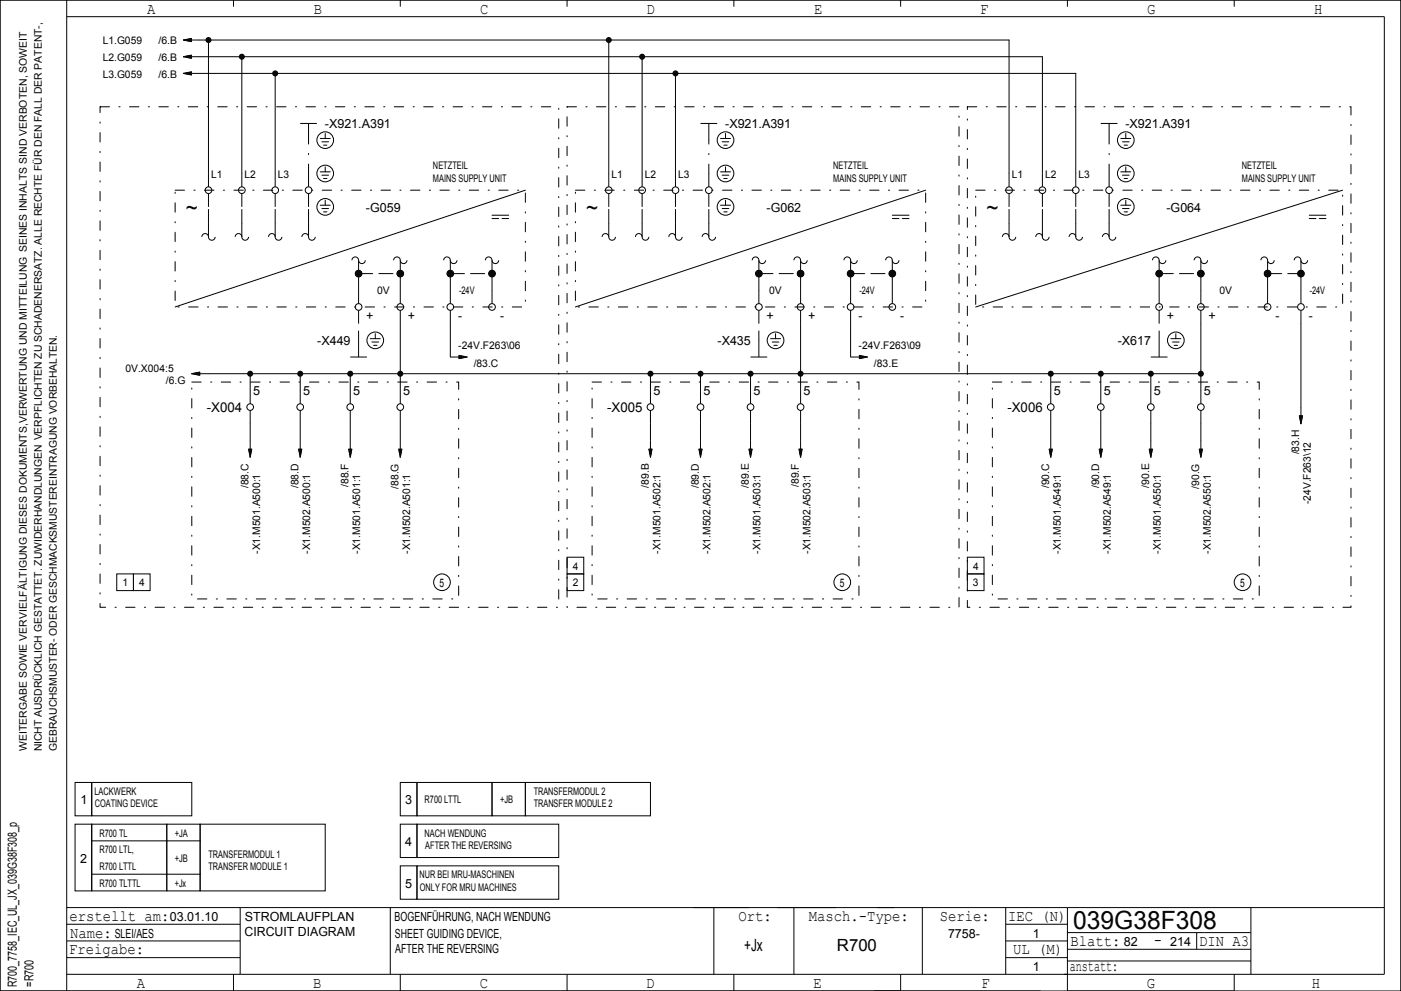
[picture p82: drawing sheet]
<svg xmlns="http://www.w3.org/2000/svg" width="420mm" height="297mm" viewBox="0 0 420 297" stroke-linecap="round" stroke-linejoin="round" font-family="sans-serif">
<defs><g id="words">
<text font-size="7.5" x="321.7" y="278.5">039G38F308</text>
<g font-size="6.3">
<text x="55.7" y="64.5">~</text>
<text x="175.7" y="64.5">~</text>
<text x="295.7" y="64.5">~</text>
</g>
<g font-size="5">
<text x="223.1" y="285">+Jx</text>
<text x="250.9" y="285">R700</text>
</g>
<g font-size="4.7">
<text x="44.1" y="4.2">A</text>
<text x="94" y="4.2">B</text>
<text x="143.9" y="4.2">C</text>
<text x="193.9" y="4.2">D</text>
<text x="244.1" y="4.2">E</text>
<text x="293.8" y="4.2">F</text>
<text x="344" y="4.2">G</text>
<text x="394" y="4.2">H</text>
<text x="20.8" y="276">erstellt am:</text>
<text x="221.3" y="276">Ort:</text>
<text x="242.5" y="276">Masch.­Type:</text>
<text x="281.7" y="276">Serie:</text>
<text x="302.2" y="276">IEC (N)</text>
<text x="21" y="281">Name:</text>
<text x="20.7" y="286">Freigabe:</text>
<text x="303.7" y="286">UL (M)</text>
<text x="320.9" y="283.5">Blatt:</text>
<text x="346" y="283.2">­</text>
<text x="359.5" y="283.5">DIN A3</text>
<text x="320.7" y="291">anstatt:</text>
<text x="41" y="296">A</text>
<text x="93.9" y="296">B</text>
<text x="143.8" y="296">C</text>
<text x="193.7" y="296">D</text>
<text x="243.9" y="296">E</text>
<text x="294.2" y="296">F</text>
<text x="343.8" y="296">G</text>
<text x="393.3" y="296">H</text>
</g>
<g font-size="4">
<text x="62" y="123.6">­X004</text>
<text x="182" y="123.6">­X005</text>
<text x="302" y="123.6">­X006</text>
</g>
<g font-size="3.8">
<text x="97.4" y="38.5">­X921.A391</text>
<text x="217.4" y="38.5">­X921.A391</text>
<text x="337.4" y="38.5">­X921.A391</text>
<text x="109.7" y="63.5">­G059</text>
<text x="229.8" y="63.5">­G062</text>
<text x="349.7" y="63.5">­G064</text>
<text x="109.8" y="96">+</text>
<text x="122.3" y="96">+</text>
<text x="137.4" y="96">­</text>
<text x="149.9" y="96">­</text>
<text x="229.8" y="96">+</text>
<text x="242.3" y="96">+</text>
<text x="257.4" y="96">­</text>
<text x="269.9" y="96">­</text>
<text x="349.8" y="96">+</text>
<text x="362.3" y="96">+</text>
<text x="382.4" y="96">­</text>
<text x="392.4" y="96">­</text>
<text x="95.1" y="103.5">­X449</text>
<text x="215.1" y="103.5">­X435</text>
<text x="335.1" y="103.5">­X617</text>
<text x="75.9" y="118.5">5</text>
<text x="90.9" y="118.5">5</text>
<text x="105.9" y="118.5">5</text>
<text x="120.9" y="118.5">5</text>
<text x="195.9" y="118.5">5</text>
<text x="210.9" y="118.5">5</text>
<text x="225.9" y="118.5">5</text>
<text x="240.9" y="118.5">5</text>
<text x="315.9" y="118.5">5</text>
<text x="330.9" y="118.5">5</text>
<text x="345.9" y="118.5">5</text>
<text x="360.9" y="118.5">5</text>
<text x="24.1" y="241">1</text>
<text x="121.4" y="241">3</text>
<text x="121.5" y="253.5">4</text>
<text x="24" y="258.5">2</text>
<text x="121.4" y="266">5</text>
<text x="50.9" y="276">03.01.10</text>
<text x="73.4" y="276">STROMLAUFPLAN</text>
<text x="118.3" y="276">BOGENFÜHRUNG, NACH WENDUNG</text>
<text x="34.4" y="281">SLEI/AES</text>
<text x="73.3" y="280.5">CIRCUIT DIAGRAM</text>
<text x="118.4" y="281">SHEET GUIDING DEVICE,</text>
<text x="284.2" y="281">7758­</text>
<text x="309.6" y="281">1</text>
<text x="118.5" y="285.5">AFTER THE REVERSING</text>
<text x="336.9" y="283.5">82</text>
<text x="350.8" y="283.5">214</text>
<text x="309.6" y="291">1</text>
<text x="5" y="295.8" transform="rotate(-90 5 295.8)">R700_7758_IEC_UL_JX_039G38F308_p</text>
<text x="10" y="295.7" transform="rotate(-90 10 295.7)">=R700</text>
</g>
<g font-size="3.5">
<text x="131.8" y="175.9">5</text>
<text x="251.8" y="175.9">5</text>
<text x="371.8" y="175.9">5</text>
</g>
<g font-size="3.1">
<text x="30.8" y="13.3">L1.G059</text>
<text x="47.5" y="13.3">/6.B</text>
<text x="30.8" y="23.2">L3.G059</text>
<text x="30.8" y="18.3">L2.G059</text>
<text x="47.5" y="23.2">/6.B</text>
<text x="47.5" y="18.3">/6.B</text>
<text x="63.3" y="53.3">L1</text>
<text x="73.3" y="53.3">L2</text>
<text x="83.3" y="53.3">L3</text>
<text x="129.8" y="50.8">NETZTEIL</text>
<text x="183.3" y="53.3">L1</text>
<text x="193.3" y="53.3">L2</text>
<text x="203.3" y="53.3">L3</text>
<text x="249.8" y="50.8">NETZTEIL</text>
<text x="303.3" y="53.3">L1</text>
<text x="313.3" y="53.3">L2</text>
<text x="323.3" y="53.3">L3</text>
<text x="372.3" y="50.8">NETZTEIL</text>
<text x="129.8" y="54.5">MAINS SUPPLY UNIT</text>
<text x="249.8" y="54.5">MAINS SUPPLY UNIT</text>
<text x="372.3" y="54.5">MAINS SUPPLY UNIT</text>
<text x="113.1" y="88.2">0V</text>
<text x="137.6" y="88.2">­24V</text>
<text x="230.6" y="88.2">0V</text>
<text x="257.6" y="88.2">­24V</text>
<text x="365.5" y="88.2">0V</text>
<text x="392.6" y="88.2">­24V</text>
<text x="137.4" y="104.5">­24V.F263\06</text>
<text x="257.4" y="104.5">­24V.F263\09</text>
<text x="37.6" y="111.5">0V.X004:5</text>
<text x="142" y="110">/83.C</text>
<text x="262" y="110">/83.E</text>
<text x="49.7" y="115">/6.G</text>
<text x="389.5" y="136.2" transform="rotate(-90 389.5 136.2)">/83.H</text>
<text x="74.5" y="146.3" transform="rotate(-90 74.5 146.3)">/88.C</text>
<text x="89.5" y="146.3" transform="rotate(-90 89.5 146.3)">/88.D</text>
<text x="104.5" y="146" transform="rotate(-90 104.5 146)">/88.F</text>
<text x="119.5" y="146.5" transform="rotate(-90 119.5 146.5)">/88.G</text>
<text x="194.5" y="146.2" transform="rotate(-90 194.5 146.2)">/89.B</text>
<text x="209.5" y="146.3" transform="rotate(-90 209.5 146.3)">/89.D</text>
<text x="224.5" y="146.2" transform="rotate(-90 224.5 146.2)">/89.E</text>
<text x="239.5" y="146" transform="rotate(-90 239.5 146)">/89.F</text>
<text x="314.5" y="146.3" transform="rotate(-90 314.5 146.3)">/90.C</text>
<text x="329.5" y="146.3" transform="rotate(-90 329.5 146.3)">/90.D</text>
<text x="344.5" y="146.2" transform="rotate(-90 344.5 146.2)">/90.E</text>
<text x="359.5" y="146.5" transform="rotate(-90 359.5 146.5)">/90.G</text>
<text x="393" y="151.1" transform="rotate(-90 393 151.1)">­24V.F263\12</text>
<text x="78" y="166" transform="rotate(-90 78 166)">­X1.M501.A500:1</text>
<text x="93" y="166" transform="rotate(-90 93 166)">­X1.M502.A500:1</text>
<text x="108" y="166" transform="rotate(-90 108 166)">­X1.M501.A501:1</text>
<text x="123" y="166" transform="rotate(-90 123 166)">­X1.M502.A501:1</text>
<text x="198" y="166" transform="rotate(-90 198 166)">­X1.M501.A502:1</text>
<text x="213" y="166" transform="rotate(-90 213 166)">­X1.M502.A502:1</text>
<text x="228" y="166" transform="rotate(-90 228 166)">­X1.M501.A503:1</text>
<text x="243" y="166" transform="rotate(-90 243 166)">­X1.M502.A503:1</text>
<text x="318" y="166" transform="rotate(-90 318 166)">­X1.M501.A549:1</text>
<text x="333" y="166" transform="rotate(-90 333 166)">­X1.M502.A549:1</text>
<text x="348" y="166" transform="rotate(-90 348 166)">­X1.M501.A550:1</text>
<text x="363" y="166" transform="rotate(-90 363 166)">­X1.M502.A550:1</text>
<text x="171.7" y="170.8">4</text>
<text x="291.7" y="170.8">4</text>
<text x="36.7" y="175.7">1</text>
<text x="41.7" y="175.7">4</text>
<text x="171.7" y="175.7">2</text>
<text x="291.7" y="175.7">3</text>
<text x="8" y="225" transform="rotate(-90 8 225)">WEITERGABE SOWIE VERVIELFÄLTIGUNG DIESES DOKUMENTS,VERWERTUNG UND MITTEILUNG SEINES INHALTS SIND VERBOTEN, SOWEIT</text>
<text x="12.5" y="225.2" transform="rotate(-90 12.5 225.2)">NICHT AUSDRÜCKLICH GESTATTET. ZUWIDERHANDLUNGEN VERPFLICHTEN ZU SCHADENERSATZ. ALLE RECHTE FÜR DEN FALL DER PATENT­,</text>
<text x="17" y="225.1" transform="rotate(-90 17 225.1)">GEBRAUCHSMUSTER­ ODER GESCHMACKSMUSTEREINTRAGUNG VORBEHALTEN.</text>
<text x="28.3" y="238.3">LACKWERK</text>
<text x="160" y="238.3">TRANSFERMODUL 2</text>
<text x="28.4" y="242">COATING DEVICE</text>
<text x="127.3" y="240.8">R700 LTTL</text>
<text x="149.9" y="240.8">+JB</text>
<text x="160" y="242">TRANSFER MODULE 2</text>
<text x="29.8" y="250.7">R700 TL</text>
<text x="52.4" y="250.7">+JA</text>
<text x="127.3" y="250.7">NACH WENDUNG</text>
<text x="29.8" y="255.8">R700 LTL,</text>
<text x="62.5" y="257">TRANSFERMODUL 1</text>
<text x="127.5" y="254.5">AFTER THE REVERSING</text>
<text x="29.8" y="260.8">R700 LTTL</text>
<text x="52.4" y="258.3">+JB</text>
<text x="62.5" y="260.8">TRANSFER MODULE 1</text>
<text x="125.8" y="263.3">NUR BEI MRU­MASCHINEN</text>
<text x="29.8" y="265.7">R700 TLTTL</text>
<text x="52.4" y="265.7">+Jx</text>
<text x="125.9" y="267">ONLY FOR MRU MACHINES</text>
</g>
</g></defs>
<g fill="none" stroke="#000" stroke-width=".3" stroke-dasharray="2.8 2.8 .4 2.8">
<path d="M30 32h137.5v150h-137.5zM170 32h117.5v150h-117.5zM290 32h115v150h-115zM52.5 57h105v35h-105zM92.5 52v-10M172.5 57h105v35h-105zM212.5 52v-10M292.5 57h110v35h-110zM332.5 52v-10M57.5 114.5h80v65h-80zM107.5 102v-5M177.5 114.5h80v65h-80z"/>
<path d="M227.5 102v-5M297.5 114.5h80v65h-80zM347.5 102v-5"/>
</g>
<g fill="none" stroke="#000" stroke-width=".3" stroke-dasharray="4.2 1.8">
<path d="M62.5 67v-5M72.5 67v-5M82.5 67v-5M92.5 67v-5M182.5 67v-5M192.5 67v-5M202.5 67v-5M212.5 67v-5M302.5 67v-5M312.5 67v-5M322.5 67v-5M332.5 67v-5"/>
<path d="M107.5 87v-5M107.5 82h12.5M120 87v-5M135 87v-5M135 82h12.5M147.5 87v-5M227.5 87v-5M227.5 82h12.5M240 87v-5M255 87v-5M255 82h12.5M267.5 87v-5"/>
<path d="M347.5 87v-5M347.5 82h12.5M360 87v-5M380 87v-5M380 82h10M390 87v-5"/>
</g>
<g fill="none" stroke="#000" stroke-width=".3">
<path d="M0 0h420v297h-420zM20 0v297M20 5h395v287h-395M54.9 12h247.6v44M54.9 17h257.6v39M54.9 17l2.6 .5M54.9 12l2.6 .5M55.5 16.9h2M55.5 11.9h2M55.6 17.1h1.9M55.6 12.1h1.9M56 17.2h1.5"/>
<path d="M56 16.8h1.5M56 12.2h1.5M56 11.8h1.5M56.5 17.3h1M56.5 16.7h1M56.5 12.3h1M56.5 11.7h1M57.1 17.4h.4M57.1 16.6h.4M57.1 12.4h.4M57.1 11.6h.4M57.5 16.5l-2.6 .5"/>
<path d="M57.5 11.5l-2.6 .5M62.5 12v44M70 0v2M72.5 17v39M120 0v2M170 0v2M182.5 12v44M192.5 17v39M220 0v2M270 0v2M320 0v2M370 0v2"/>
<path d="M54.9 22h267.6v34M54.9 22l2.6 .5M55.5 21.9h2M55.6 22.1h1.9M56 22.2h1.5M56 21.8h1.5M56.5 22.3h1M56.5 21.7h1M57.1 22.4h.4M57.1 21.6h.4M57.5 21.5l-2.6 .5M82.5 22v34"/>
<path d="M90 37h5M92.5 37v5M202.5 22v34M210 37h5M212.5 37v5M330 37h5M332.5 37v5M62.5 58v4M72.5 58v4M82.5 58v4M92.5 52v4M92.5 58v4"/>
<path d="M96 51.5h3M96 41.5h3M96.5 52.5h2M96.5 42.5h2M97 53.5h1M97 43.5h1M97.5 40v1.5M97.5 50v1.5M157.5 57l-105 35M182.5 58v4M192.5 58v4M202.5 58v4"/>
<path d="M212.5 52v4M212.5 58v4M216 51.5h3M216 41.5h3M216.5 52.5h2M216.5 42.5h2M217 53.5h1M217 43.5h1M217.5 40v1.5M217.5 50v1.5M277.5 57l-105 35M302.5 58v4"/>
<path d="M312.5 58v4M322.5 58v4M332.5 52v4M332.5 58v4M336 51.5h3M336 41.5h3M336.5 52.5h2M336.5 42.5h2M337 53.5h1M337 43.5h1M337.5 40v1.5M337.5 50v1.5"/>
<path d="M402.5 57l-110 35M60.5 71a1 1 0 0 1 1-1 1 1 0 0 1 1 1M62.5 71a1 1 0 0 0 1 1 1 1 0 0 0 1-1M62.5 67v4M70.5 71a1 1 0 0 1 1-1 1 1 0 0 1 1 1M72.5 71a1 1 0 0 0 1 1 1 1 0 0 0 1-1M72.5 67v4M80.5 71a1 1 0 0 1 1-1 1 1 0 0 1 1 1M82.5 71a1 1 0 0 0 1 1 1 1 0 0 0 1-1M82.5 67v4M90.5 71a1 1 0 0 1 1-1 1 1 0 0 1 1 1M92.5 71a1 1 0 0 0 1 1 1 1 0 0 0 1-1"/>
<path d="M92.5 67v4M96 61.5h3M96.5 62.5h2M97 63.5h1M97.5 60v1.5M105.5 78a1 1 0 0 1 1-1 1 1 0 0 1 1 1M107.5 78a1 1 0 0 0 1 1 1 1 0 0 0 1-1M107.5 78v4M118 78a1 1 0 0 1 1-1 1 1 0 0 1 1 1M120 78a1 1 0 0 0 1 1 1 1 0 0 0 1-1M120 78v4M133 78a1 1 0 0 1 1-1 1 1 0 0 1 1 1"/>
<path d="M135 78a1 1 0 0 0 1 1 1 1 0 0 0 1-1M135 78v4M145.5 78a1 1 0 0 1 1-1 1 1 0 0 1 1 1M147.5 78a1 1 0 0 0 1 1 1 1 0 0 0 1-1M147.5 65.5h2M147.5 64.5h5M147.5 78v4M150.5 65.5h2M180.5 71a1 1 0 0 1 1-1 1 1 0 0 1 1 1M182.5 71a1 1 0 0 0 1 1 1 1 0 0 0 1-1M182.5 67v4M190.5 71a1 1 0 0 1 1-1 1 1 0 0 1 1 1"/>
<path d="M192.5 71a1 1 0 0 0 1 1 1 1 0 0 0 1-1M192.5 67v4M200.5 71a1 1 0 0 1 1-1 1 1 0 0 1 1 1M202.5 71a1 1 0 0 0 1 1 1 1 0 0 0 1-1M202.5 67v4M210.5 71a1 1 0 0 1 1-1 1 1 0 0 1 1 1M212.5 71a1 1 0 0 0 1 1 1 1 0 0 0 1-1M212.5 67v4M216 61.5h3M216.5 62.5h2M217 63.5h1M217.5 60v1.5"/>
<path d="M225.5 78a1 1 0 0 1 1-1 1 1 0 0 1 1 1M227.5 78a1 1 0 0 0 1 1 1 1 0 0 0 1-1M227.5 78v4M238 78a1 1 0 0 1 1-1 1 1 0 0 1 1 1M240 78a1 1 0 0 0 1 1 1 1 0 0 0 1-1M240 78v4M253 78a1 1 0 0 1 1-1 1 1 0 0 1 1 1M255 78a1 1 0 0 0 1 1 1 1 0 0 0 1-1M255 78v4M265.5 78a1 1 0 0 1 1-1 1 1 0 0 1 1 1M267.5 78a1 1 0 0 0 1 1 1 1 0 0 0 1-1M267.5 65.5h2"/>
<path d="M267.5 64.5h5M267.5 78v4M270.5 65.5h2M300.5 71a1 1 0 0 1 1-1 1 1 0 0 1 1 1M302.5 71a1 1 0 0 0 1 1 1 1 0 0 0 1-1M302.5 67v4M310.5 71a1 1 0 0 1 1-1 1 1 0 0 1 1 1M312.5 71a1 1 0 0 0 1 1 1 1 0 0 0 1-1M312.5 67v4M320.5 71a1 1 0 0 1 1-1 1 1 0 0 1 1 1M322.5 71a1 1 0 0 0 1 1 1 1 0 0 0 1-1M322.5 67v4"/>
<path d="M330.5 71a1 1 0 0 1 1-1 1 1 0 0 1 1 1M332.5 71a1 1 0 0 0 1 1 1 1 0 0 0 1-1M332.5 67v4M336 61.5h3M336.5 62.5h2M337 63.5h1M337.5 60v1.5M345.5 78a1 1 0 0 1 1-1 1 1 0 0 1 1 1M347.5 78a1 1 0 0 0 1 1 1 1 0 0 0 1-1M347.5 78v4M358 78a1 1 0 0 1 1-1 1 1 0 0 1 1 1M360 78a1 1 0 0 0 1 1 1 1 0 0 0 1-1"/>
<path d="M360 78v4M378 78a1 1 0 0 1 1-1 1 1 0 0 1 1 1M380 78a1 1 0 0 0 1 1 1 1 0 0 0 1-1M380 78v4M388 78a1 1 0 0 1 1-1 1 1 0 0 1 1 1M390 78a1 1 0 0 0 1 1 1 1 0 0 0 1-1M390 78v4M392.5 65.5h2M392.5 64.5h5M395.5 65.5h2M107.5 87v4M107.5 93v4"/>
<path d="M120 87v4M120 93v28M135 93v14h5.1M135 87v4M147.5 87v4M227.5 87v4M227.5 93v4M240 87v4M240 93v28M255 93v14h5.1M255 87v4M267.5 87v4"/>
<path d="M347.5 87v4M347.5 93v4M360 87v4M360 93v28M380 87v4M390 87v4M390 93v34.1M57.4 112h302.6M57.4 112l2.6 .5M58 111.9h2M58.1 112.1h1.9M58.5 112.2h1.5"/>
<path d="M58.5 111.8h1.5M59 112.3h1M59 111.7h1M59.6 112.4h.4M59.6 111.6h.4M60 111.5l-2.6 .5M75 112v9M90 112v9M105 107h5M105 112v9M107.5 102v5M111 101.5h3"/>
<path d="M111.5 102.5h2M112 103.5h1M112.5 100v1.5M137.5 107.4h.4M137.5 107.3h1M137.5 107.2h1.5M137.5 107.1h2M137.5 106.9h1.9M137.5 106.8h1.5M137.5 106.7h1M137.5 106.6h.4M137.5 106.5l2.6 .5"/>
<path d="M140.1 107l-2.6 .5M195 112v9M210 112v9M225 107h5M225 112v9M227.5 102v5M231 101.5h3M231.5 102.5h2M232 103.5h1M232.5 100v1.5M257.5 107.4h.4M257.5 107.3h1"/>
<path d="M257.5 107.2h1.5M257.5 107.1h2M257.5 106.9h1.9M257.5 106.8h1.5M257.5 106.7h1M257.5 106.6h.4M257.5 106.5l2.6 .5M260.1 107l-2.6 .5M315 112v9M330 112v9M345 107h5M345 112v9"/>
<path d="M347.5 102v5M351 101.5h3M351.5 102.5h2M352 103.5h1M352.5 100v1.5M74.5 134.5l.5 2.6M74.6 134.5v.4M74.7 134.5v1M74.8 134.5v1.5M74.9 134.5v1.9M75 123v14.1M75.1 134.5v2"/>
<path d="M75.2 134.5v1.5M75.3 134.5v1M75.4 134.5v.4M75.5 134.5l-.5 2.6M89.5 134.5l.5 2.6M89.6 134.5v.4M89.7 134.5v1M89.8 134.5v1.5M89.9 134.5v1.9M90 123v14.1M90.1 134.5v2M90.2 134.5v1.5"/>
<path d="M90.3 134.5v1M90.4 134.5v.4M90.5 134.5l-.5 2.6M104.5 134.5l.5 2.6M104.6 134.5v.4M104.7 134.5v1M104.8 134.5v1.5M104.9 134.5v1.9M105 123v14.1M105.1 134.5v2M105.2 134.5v1.5M105.3 134.5v1"/>
<path d="M105.4 134.5v.4M105.5 134.5l-.5 2.6M119.5 134.5l.5 2.6M119.6 134.5v.4M119.7 134.5v1M119.8 134.5v1.5M119.9 134.5v1.9M120 123v14.1M120.1 134.5v2M120.2 134.5v1.5M120.3 134.5v1M120.4 134.5v.4"/>
<path d="M120.5 134.5l-.5 2.6M194.5 134.5l.5 2.6M194.6 134.5v.4M194.7 134.5v1M194.8 134.5v1.5M194.9 134.5v1.9M195 123v14.1M195.1 134.5v2M195.2 134.5v1.5M195.3 134.5v1M195.4 134.5v.4M195.5 134.5l-.5 2.6"/>
<path d="M209.5 134.5l.5 2.6M209.6 134.5v.4M209.7 134.5v1M209.8 134.5v1.5M209.9 134.5v1.9M210 123v14.1M210.1 134.5v2M210.2 134.5v1.5M210.3 134.5v1M210.4 134.5v.4M210.5 134.5l-.5 2.6M224.5 134.5l.5 2.6"/>
<path d="M224.6 134.5v.4M224.7 134.5v1M224.8 134.5v1.5M224.9 134.5v1.9M225 123v14.1M225.1 134.5v2M225.2 134.5v1.5M225.3 134.5v1M225.4 134.5v.4M225.5 134.5l-.5 2.6M239.5 134.5l.5 2.6M239.6 134.5v.4"/>
<path d="M239.7 134.5v1M239.8 134.5v1.5M239.9 134.5v1.9M240 123v14.1M240.1 134.5v2M240.2 134.5v1.5M240.3 134.5v1M240.4 134.5v.4M240.5 134.5l-.5 2.6M314.5 134.5l.5 2.6M314.6 134.5v.4M314.7 134.5v1"/>
<path d="M314.8 134.5v1.5M314.9 134.5v1.9M315 123v14.1M315.1 134.5v2M315.2 134.5v1.5M315.3 134.5v1M315.4 134.5v.4M315.5 134.5l-.5 2.6M329.5 134.5l.5 2.6M329.6 134.5v.4M329.7 134.5v1M329.8 134.5v1.5"/>
<path d="M329.9 134.5v1.9M330 123v14.1M330.1 134.5v2M330.2 134.5v1.5M330.3 134.5v1M330.4 134.5v.4M330.5 134.5l-.5 2.6M344.5 134.5l.5 2.6M344.6 134.5v.4M344.7 134.5v1M344.8 134.5v1.5M344.9 134.5v1.9"/>
<path d="M345 123v14.1M345.1 134.5v2M345.2 134.5v1.5M345.3 134.5v1M345.4 134.5v.4M345.5 134.5l-.5 2.6M359.5 134.5l.5 2.6M359.6 134.5v.4M359.7 134.5v1M359.8 134.5v1.5M359.9 134.5v1.9M360 123v14.1"/>
<path d="M360.1 134.5v2M360.2 134.5v1.5M360.3 134.5v1M360.4 134.5v.4M360.5 134.5l-.5 2.6M389.5 124.5l.5 2.6M389.6 124.5v.4M389.7 124.5v1M389.8 124.5v1.5M389.9 124.5v1.9M390.1 124.5v2M390.2 124.5v1.5"/>
<path d="M390.3 124.5v1M390.4 124.5v.4M390.5 124.5l-.5 2.6M35 172h5v5h-5zM40 172h5v5h-5zM170 172h5v5h-5zM170 167h5v5h-5zM290 172h5v5h-5zM290 167h5v5h-5zM22.5 234.5h5v10h-5zM27.5 234.5h30v10h-30zM120 234.5h5v10h-5z"/>
<path d="M125 234.5h22.5v10h-22.5zM147.5 234.5h10v10h-10zM157.5 234.5h37.5v10h-37.5zM22.5 247h5v20h-5zM27.5 247h22.5v20h-22.5zM27.5 252h32.5M50 247h10v20h-10zM60 247h37.5v20h-37.5zM120 247h5v10h-5zM120 259.5h5v10h-5zM125 247h42.5v10h-42.5zM125 259.5h42.5v10h-42.5z"/>
<path d="M20 277h52M20 272h395M27.5 262h32.5M72 272v20M117 272v20M214 272v20M238 272v20M276.5 272v20M301.5 272v20M301.5 277h18.5M320 272v25h50v-5M320 279.5h55"/>
<path d="M358.7 279.5v5M375 272v20M20 287h52M20 282h52M70 292v5M120 292v5M170 292v5M220 292v5M270 292v5M301.5 287h18.5M301.5 282h18.5M312 297h-312v-297h420v297"/>
<path d="M320 284.5h55M320 288h55"/>
<circle cx="62.5" cy="57" r="1"/>
<circle cx="72.5" cy="57" r="1"/>
<circle cx="82.5" cy="57" r="1"/>
<circle cx="92.5" cy="57" r="1"/>
<circle cx="97.5" cy="42" r="2.5"/>
<circle cx="97.5" cy="52" r="2.5"/>
<circle cx="182.5" cy="57" r="1"/>
<circle cx="192.5" cy="57" r="1"/>
<circle cx="202.5" cy="57" r="1"/>
<circle cx="212.5" cy="57" r="1"/>
<circle cx="217.5" cy="42" r="2.5"/>
<circle cx="217.5" cy="52" r="2.5"/>
<circle cx="302.5" cy="57" r="1"/>
<circle cx="312.5" cy="57" r="1"/>
<circle cx="322.5" cy="57" r="1"/>
<circle cx="332.5" cy="57" r="1"/>
<circle cx="337.5" cy="42" r="2.5"/>
<circle cx="337.5" cy="52" r="2.5"/>
<circle cx="97.5" cy="62" r="2.5"/>
<circle cx="217.5" cy="62" r="2.5"/>
<circle cx="337.5" cy="62" r="2.5"/>
<circle cx="107.5" cy="82" r=".9"/>
<circle cx="107.5" cy="82" r=".5"/>
<circle cx="107.5" cy="82" r=".8"/>
<circle cx="107.5" cy="82" r="1"/>
<circle cx="107.5" cy="92" r="1"/>
<circle cx="107.5" cy="82" r=".6"/>
<circle cx="107.5" cy="82" r=".7"/>
<circle cx="107.5" cy="82" r=".3"/>
<circle cx="107.5" cy="82" r=".4"/>
<circle cx="107.5" cy="82" r=".2"/>
<circle cx="107.5" cy="82" r=".1"/>
<circle cx="120" cy="82" r="1"/>
<circle cx="120" cy="92" r="1"/>
<circle cx="120" cy="82" r=".7"/>
<circle cx="120" cy="82" r=".9"/>
<circle cx="120" cy="82" r=".4"/>
<circle cx="120" cy="82" r=".5"/>
<circle cx="120" cy="82" r=".8"/>
<circle cx="120" cy="82" r=".6"/>
<circle cx="120" cy="82" r=".3"/>
<circle cx="120" cy="82" r=".1"/>
<circle cx="120" cy="82" r=".2"/>
<circle cx="135" cy="82" r=".9"/>
<circle cx="135" cy="82" r="1"/>
<circle cx="135" cy="92" r="1"/>
<circle cx="135" cy="82" r=".8"/>
<circle cx="135" cy="82" r=".7"/>
<circle cx="135" cy="82" r=".5"/>
<circle cx="135" cy="82" r=".4"/>
<circle cx="135" cy="82" r=".6"/>
<circle cx="135" cy="82" r=".3"/>
<circle cx="135" cy="82" r=".1"/>
<circle cx="135" cy="82" r=".2"/>
<circle cx="147.5" cy="82" r="1"/>
<circle cx="147.5" cy="92" r="1"/>
<circle cx="147.5" cy="82" r=".9"/>
<circle cx="147.5" cy="82" r=".6"/>
<circle cx="147.5" cy="82" r=".8"/>
<circle cx="147.5" cy="82" r=".7"/>
<circle cx="147.5" cy="82" r=".5"/>
<circle cx="147.5" cy="82" r=".3"/>
<circle cx="147.5" cy="82" r=".4"/>
<circle cx="147.5" cy="82" r=".1"/>
<circle cx="147.5" cy="82" r=".2"/>
<circle cx="227.5" cy="82" r="1"/>
<circle cx="227.5" cy="92" r="1"/>
<circle cx="227.5" cy="82" r=".7"/>
<circle cx="227.5" cy="82" r=".9"/>
<circle cx="227.5" cy="82" r=".4"/>
<circle cx="227.5" cy="82" r=".5"/>
<circle cx="227.5" cy="82" r=".8"/>
<circle cx="227.5" cy="82" r=".6"/>
<circle cx="227.5" cy="82" r=".3"/>
<circle cx="227.5" cy="82" r=".2"/>
<circle cx="227.5" cy="82" r=".1"/>
<circle cx="240" cy="82" r="1"/>
<circle cx="240" cy="92" r="1"/>
<circle cx="240" cy="82" r=".9"/>
<circle cx="240" cy="82" r=".6"/>
<circle cx="240" cy="82" r=".7"/>
<circle cx="240" cy="82" r=".8"/>
<circle cx="240" cy="82" r=".4"/>
<circle cx="240" cy="82" r=".5"/>
<circle cx="240" cy="82" r=".3"/>
<circle cx="240" cy="82" r=".1"/>
<circle cx="240" cy="82" r=".2"/>
<circle cx="255" cy="82" r="1"/>
<circle cx="255" cy="92" r="1"/>
<circle cx="255" cy="82" r=".9"/>
<circle cx="255" cy="82" r=".7"/>
<circle cx="255" cy="82" r=".6"/>
<circle cx="255" cy="82" r=".4"/>
<circle cx="255" cy="82" r=".8"/>
<circle cx="255" cy="82" r=".3"/>
<circle cx="255" cy="82" r=".5"/>
<circle cx="255" cy="82" r=".1"/>
<circle cx="255" cy="82" r=".2"/>
<circle cx="267.5" cy="82" r=".9"/>
<circle cx="267.5" cy="82" r=".8"/>
<circle cx="267.5" cy="82" r="1"/>
<circle cx="267.5" cy="82" r=".5"/>
<circle cx="267.5" cy="92" r="1"/>
<circle cx="267.5" cy="82" r=".6"/>
<circle cx="267.5" cy="82" r=".7"/>
<circle cx="267.5" cy="82" r=".3"/>
<circle cx="267.5" cy="82" r=".4"/>
<circle cx="267.5" cy="82" r=".2"/>
<circle cx="267.5" cy="82" r=".1"/>
<circle cx="347.5" cy="82" r="1"/>
<circle cx="347.5" cy="92" r="1"/>
<circle cx="347.5" cy="82" r=".9"/>
<circle cx="347.5" cy="82" r=".7"/>
<circle cx="347.5" cy="82" r=".5"/>
<circle cx="347.5" cy="82" r=".4"/>
<circle cx="347.5" cy="82" r=".8"/>
<circle cx="347.5" cy="82" r=".6"/>
<circle cx="347.5" cy="82" r=".3"/>
<circle cx="347.5" cy="82" r=".1"/>
<circle cx="347.5" cy="82" r=".2"/>
<circle cx="360" cy="82" r=".9"/>
<circle cx="360" cy="82" r="1"/>
<circle cx="360" cy="92" r="1"/>
<circle cx="360" cy="82" r=".8"/>
<circle cx="360" cy="82" r=".5"/>
<circle cx="360" cy="82" r=".6"/>
<circle cx="360" cy="82" r=".7"/>
<circle cx="360" cy="82" r=".3"/>
<circle cx="360" cy="82" r=".4"/>
<circle cx="360" cy="82" r=".1"/>
<circle cx="360" cy="82" r=".2"/>
<circle cx="380" cy="82" r="1"/>
<circle cx="380" cy="92" r="1"/>
<circle cx="380" cy="82" r=".9"/>
<circle cx="380" cy="82" r=".5"/>
<circle cx="380" cy="82" r=".6"/>
<circle cx="380" cy="82" r=".8"/>
<circle cx="380" cy="82" r=".4"/>
<circle cx="380" cy="82" r=".7"/>
<circle cx="380" cy="82" r=".3"/>
<circle cx="380" cy="82" r=".2"/>
<circle cx="380" cy="82" r=".1"/>
<circle cx="390" cy="82" r=".9"/>
<circle cx="390" cy="82" r=".5"/>
<circle cx="390" cy="82" r=".8"/>
<circle cx="390" cy="82" r="1"/>
<circle cx="390" cy="82" r=".7"/>
<circle cx="390" cy="92" r="1"/>
<circle cx="390" cy="82" r=".3"/>
<circle cx="390" cy="82" r=".6"/>
<circle cx="390" cy="82" r=".4"/>
<circle cx="390" cy="82" r=".1"/>
<circle cx="390" cy="82" r=".2"/>
<circle cx="112.5" cy="102" r="2.5"/>
<circle cx="232.5" cy="102" r="2.5"/>
<circle cx="352.5" cy="102" r="2.5"/>
<circle cx="75" cy="122" r="1"/>
<circle cx="90" cy="122" r="1"/>
<circle cx="105" cy="122" r="1"/>
<circle cx="120" cy="122" r="1"/>
<circle cx="195" cy="122" r="1"/>
<circle cx="210" cy="122" r="1"/>
<circle cx="225" cy="122" r="1"/>
<circle cx="240" cy="122" r="1"/>
<circle cx="315" cy="122" r="1"/>
<circle cx="330" cy="122" r="1"/>
<circle cx="345" cy="122" r="1"/>
<circle cx="360" cy="122" r="1"/>
<circle cx="132.5" cy="174.5" r="2.5"/>
<circle cx="252.5" cy="174.5" r="2.5"/>
<circle cx="372.5" cy="174.5" r="2.5"/>
</g>
<g fill="#000">
<circle cx="62.5" cy="12" r=".9"/>
<circle cx="72.5" cy="17" r=".9"/>
<circle cx="182.5" cy="12" r=".9"/>
<circle cx="192.5" cy="17" r=".9"/>
<circle cx="82.5" cy="22" r=".9"/>
<circle cx="202.5" cy="22" r=".9"/>
<circle cx="75" cy="112" r=".9"/>
<circle cx="90" cy="112" r=".9"/>
<circle cx="105" cy="112" r=".9"/>
<circle cx="120" cy="112" r=".9"/>
<circle cx="195" cy="112" r=".9"/>
<circle cx="210" cy="112" r=".9"/>
<circle cx="225" cy="112" r=".9"/>
<circle cx="240" cy="112" r=".9"/>
<circle cx="315" cy="112" r=".9"/>
<circle cx="330" cy="112" r=".9"/>
<circle cx="345" cy="112" r=".9"/>
<circle cx="360" cy="112" r=".9"/>
</g>
<use href="#words"/>
</svg>
